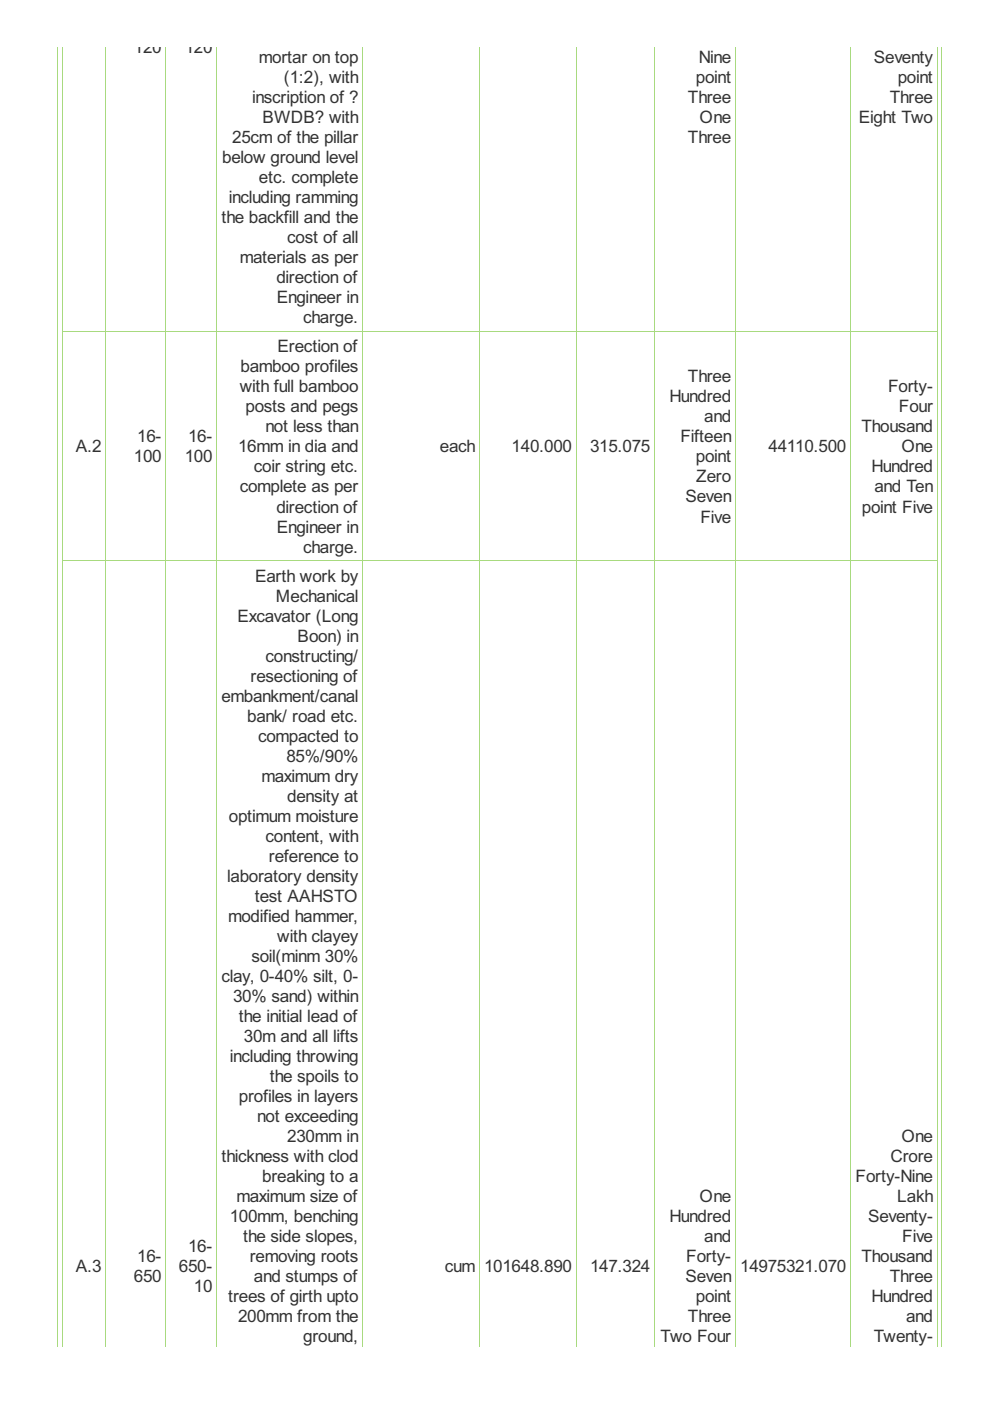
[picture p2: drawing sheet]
<svg xmlns="http://www.w3.org/2000/svg" width="210mm" height="297mm" viewBox="0 0 210 297" stroke-linecap="round" stroke-linejoin="round" font-family="sans-serif">
<defs><g id="words">
<g font-size="4.1" fill="#333">
<text x="28.4" y="11.2">120</text>
<text x="39.2" y="11.2">120</text>
<text x="54.9" y="13.4">mortar on top</text>
<text x="60.2" y="17.6">(1:2), with</text>
<text x="147.6" y="17.6">point</text>
<text x="148.2" y="13.4">Nine</text>
<text x="185.3" y="13.4">Seventy</text>
<text x="190.4" y="17.6">point</text>
<text x="53.5" y="21.8">inscription of ?</text>
<text x="145.9" y="21.8">Three</text>
<text x="188.6" y="21.8">Three</text>
<text x="55.7" y="26.1">BWDB? with</text>
<text x="148.3" y="26.1">One</text>
<text x="182.1" y="26.1">Eight Two</text>
<text x="47.1" y="34.6">below ground level</text>
<text x="49.2" y="30.3">25cm of the pillar</text>
<text x="145.9" y="30.3">Three</text>
<text x="54.9" y="38.8">etc. complete</text>
<text x="46.9" y="47.3">the backfill and the</text>
<text x="48.5" y="43.1">including ramming</text>
<text x="60.9" y="51.5">cost of all</text>
<text x="50.8" y="55.8">materials as per</text>
<text x="58.6" y="60">direction of</text>
<text x="58.7" y="64.3">Engineer in</text>
<text x="64.3" y="68.5">charge.</text>
<text x="58.9" y="74.7">Erection of</text>
<text x="50.8" y="83.2">with full bamboo</text>
<text x="51" y="79">bamboo profiles</text>
<text x="145.9" y="81.1">Three</text>
<text x="188.3" y="83.2">Forty-</text>
<text x="52.1" y="87.4">posts and pegs</text>
<text x="142" y="85.3">Hundred</text>
<text x="149.3" y="89.6">and</text>
<text x="190.6" y="87.4">Four</text>
<text x="16.1" y="95.9">A.2</text>
<text x="29.1" y="93.8">16-</text>
<text x="39.9" y="93.8">16-</text>
<text x="50.5" y="95.9">16mm in dia and</text>
<text x="56.3" y="91.7">not less than</text>
<text x="93.3" y="95.9">each</text>
<text x="108.5" y="95.9">140.000</text>
<text x="125.1" y="95.9">315.075</text>
<text x="144.3" y="93.8">Fifteen</text>
<text x="162.9" y="95.9">44110.500</text>
<text x="182.6" y="91.7">Thousand</text>
<text x="191.1" y="95.9">One</text>
<text x="28.4" y="98.1">100</text>
<text x="39.2" y="98.1">100</text>
<text x="53.8" y="100.2">coir string etc.</text>
<text x="147.6" y="98.1">point</text>
<text x="184.8" y="100.2">Hundred</text>
<text x="50.8" y="104.4">complete as per</text>
<text x="145.3" y="106.5">Seven</text>
<text x="147.6" y="102.3">Zero</text>
<text x="185.4" y="104.4">and Ten</text>
<text x="58.6" y="108.7">direction of</text>
<text x="58.7" y="112.9">Engineer in</text>
<text x="148.5" y="110.8">Five</text>
<text x="182.8" y="108.7">point Five</text>
<text x="64.3" y="117.1">charge.</text>
<text x="54.1" y="123.3">Earth work by</text>
<text x="50.4" y="131.8">Excavator (Long</text>
<text x="58.5" y="127.6">Mechanical</text>
<text x="63.1" y="136.1">Boon) in</text>
<text x="56.3" y="140.3">constructing/</text>
<text x="46.9" y="148.8">embankment/canal</text>
<text x="53.1" y="144.6">resectioning of</text>
<text x="52.4" y="153">bank/ road etc.</text>
<text x="54.7" y="157.3">compacted to</text>
<text x="60.7" y="161.5">85%/90%</text>
<text x="55.4" y="165.8">maximum dry</text>
<text x="60.9" y="170">density at</text>
<text x="48.5" y="174.3">optimum moisture</text>
<text x="56.3" y="178.5">content, with</text>
<text x="57" y="182.8">reference to</text>
<text x="48.2" y="187">laboratory density</text>
<text x="54" y="191.2">test AAHSTO</text>
<text x="48.4" y="195.5">modified hammer,</text>
<text x="53.3" y="204">soil(minm 30%</text>
<text x="58.8" y="199.7">with clayey</text>
<text x="46.9" y="208.2">clay, 0-40% silt, 0-</text>
<text x="49.4" y="212.5">30% sand) within</text>
<text x="50.7" y="216.7">the initial lead of</text>
<text x="51.7" y="220.9">30m and all lifts</text>
<text x="48.7" y="225.2">including throwing</text>
<text x="50.7" y="233.7">profiles in layers</text>
<text x="57.2" y="229.4">the spoils to</text>
<text x="54.6" y="237.9">not exceeding</text>
<text x="60.9" y="242.2">230mm in</text>
<text x="191.1" y="242.2">One</text>
<text x="46.9" y="246.4">thickness with clod</text>
<text x="55.6" y="250.7">breaking to a</text>
<text x="181.4" y="250.7">Forty-Nine</text>
<text x="188.8" y="246.4">Crore</text>
<text x="50.1" y="254.9">maximum size of</text>
<text x="148.3" y="254.9">One</text>
<text x="190.2" y="254.9">Lakh</text>
<text x="48.7" y="259.1">100mm, benching</text>
<text x="51.5" y="263.4">the side slopes,</text>
<text x="142" y="259.1">Hundred</text>
<text x="149.3" y="263.4">and</text>
<text x="184.1" y="259.1">Seventy-</text>
<text x="191.3" y="263.4">Five</text>
<text x="16.1" y="269.8">A.3</text>
<text x="29.1" y="267.6">16-</text>
<text x="37.9" y="269.8">650-</text>
<text x="39.9" y="265.5">16-</text>
<text x="53" y="267.6">removing roots</text>
<text x="94.3" y="269.8">cum</text>
<text x="102.6" y="269.8">101648.890</text>
<text x="125.1" y="269.8">147.324</text>
<text x="145.5" y="267.6">Forty-</text>
<text x="156.9" y="269.8">14975321.070</text>
<text x="182.6" y="267.6">Thousand</text>
<text x="28.4" y="271.9">650</text>
<text x="41.1" y="274">10</text>
<text x="53.8" y="271.9">and stumps of</text>
<text x="145.3" y="271.9">Seven</text>
<text x="188.6" y="271.9">Three</text>
<text x="48.4" y="276.1">trees of girth upto</text>
<text x="50.5" y="280.4">200mm from the</text>
<text x="145.9" y="280.4">Three</text>
<text x="147.6" y="276.1">point</text>
<text x="184.8" y="276.1">Hundred</text>
<text x="192.1" y="280.4">and</text>
<text x="64.3" y="284.6">ground,</text>
<text x="140" y="284.6">Two Four</text>
<text x="185.3" y="284.6">Twenty-</text>
</g>
</g></defs>
<g fill="none" stroke="#a8da7f" stroke-width=".21">
<path d="M12.2 9.9v275.6M13.3 9.9v275.6M22.5 9.9v275.6M35.2 9.9v275.6M46 9.9v275.6M76.9 9.9v275.6M101.7 9.9v275.6M122.2 9.9v275.6M138.8 9.9v275.6M156 9.9v275.6M180.4 9.9v275.6M198.8 9.9v275.6"/>
<path d="M199.6 9.9v275.6M13.2 70.2h185.6M13.2 118.8h185.6"/>
</g>
<use href="#words"/>
</svg>
